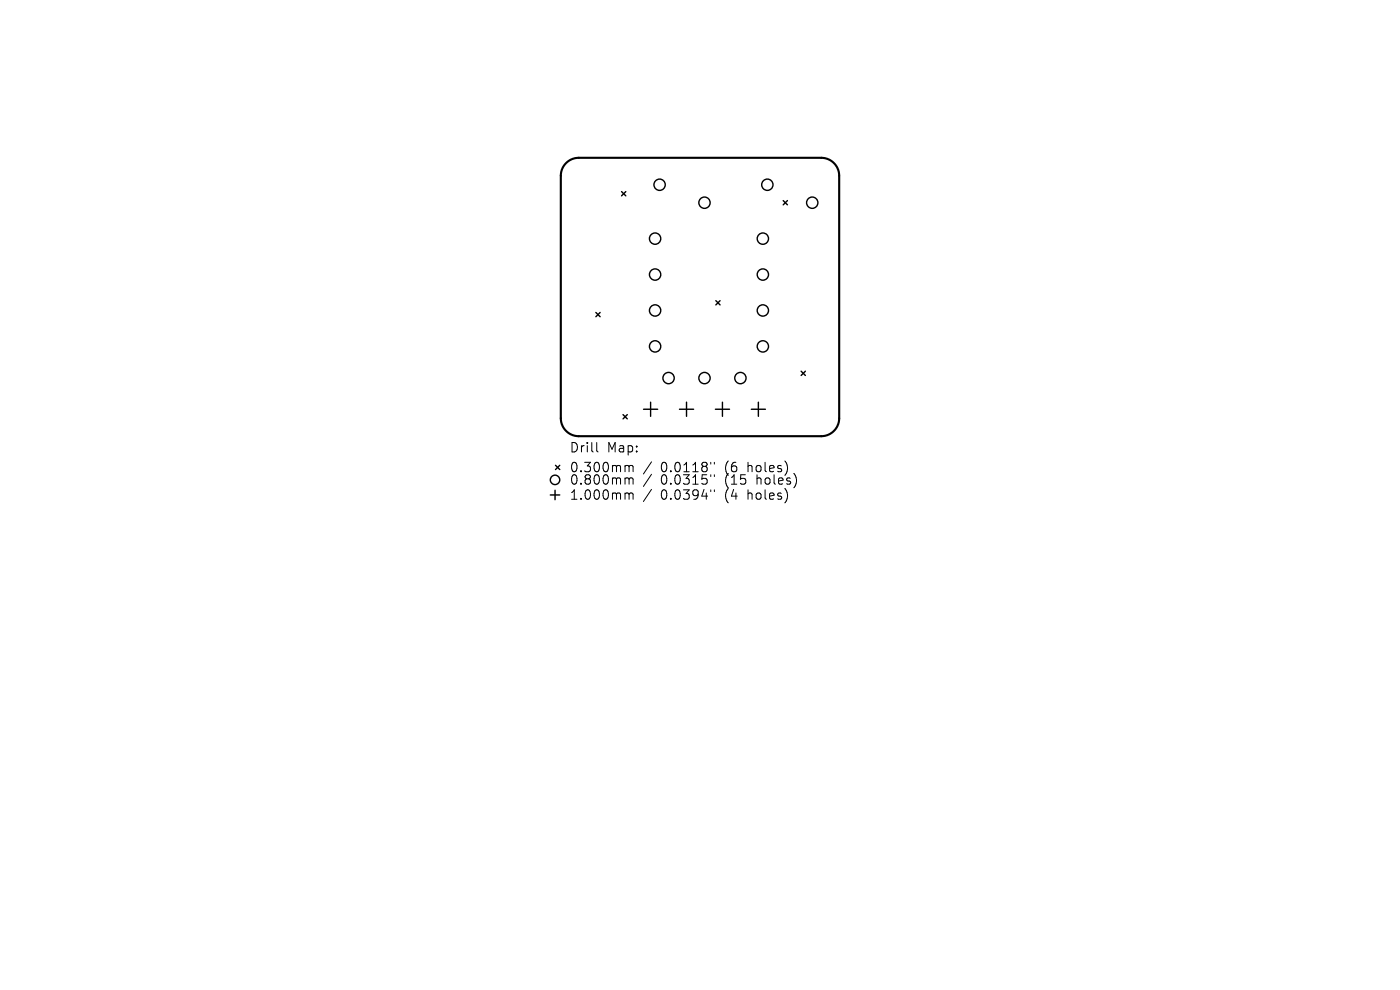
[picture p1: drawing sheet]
<svg xmlns="http://www.w3.org/2000/svg" width="297mm" height="210mm" viewBox="0 0 297 210" stroke-linecap="round" stroke-linejoin="round" font-family="sans-serif">
<defs><g id="words">
<g font-size="2.8">
<text x="120.7" y="96.3">Drill</text>
<text x="120.7" y="100.5">0.300mm</text>
<text x="128.8" y="96.3">Map:</text>
<text x="140.2" y="100.5">0.0118&quot;</text>
<text x="153.9" y="100.5">(6</text>
<text x="158.9" y="100.5">holes)</text>
<text x="120.7" y="103.1">0.800mm</text>
<text x="120.7" y="106.3">1.000mm</text>
<text x="140.2" y="103.1">0.0315&quot;</text>
<text x="140.2" y="106.3">0.0394&quot;</text>
<text x="153.9" y="103.1">(15</text>
<text x="153.9" y="106.3">(4</text>
<text x="158.9" y="106.3">holes)</text>
<text x="160.8" y="103.1">holes)</text>
</g>
</g></defs>
<path d="M120.1 34.6a3.8 3.8 0 0 1 2.7-1.1h51.4a3.8 3.8 0 0 1 3.8 3.8v51.4a3.8 3.8 0 0 1-3.8 3.8h-51.4a3.8 3.8 0 0 1-3.8-3.8v-51.4a3.8 3.8 0 0 1 1.1-2.7z" fill="none" stroke="#000" stroke-width=".45"/>
<g fill="none" stroke="#000" stroke-width=".3">
<path d="M131.9 40.6l.9 .9M132.8 40.6l-.9 .9M166.1 42.5l.9 .9M167 42.5l-.9 .9M126.4 66.3l.9 .9M127.3 66.3l-.9 .9M151.9 63.8l.9 .9M152.8 63.8l-.9 .9M170 78.7l.9 .9M170.9 78.7l-.9 .9M117.8 98.7l.9 .9M118.7 98.7l-.9 .9"/>
<path d="M132.2 88l.9 .9M133.1 88l-.9 .9M136.5 86.8h3M138 85.3v3M144.1 86.8h3M145.6 85.3v3M151.8 86.8h3M153.3 85.3v3M159.4 86.8h3M160.9 85.3v3M116.7 105h2M117.7 104v2"/>
<circle cx="139.9" cy="39.2" r="1.2"/>
<circle cx="162.8" cy="39.2" r="1.2"/>
<circle cx="139" cy="50.6" r="1.2"/>
<circle cx="139" cy="58.2" r="1.2"/>
<circle cx="149.5" cy="43" r="1.2"/>
<circle cx="161.8" cy="50.6" r="1.2"/>
<circle cx="161.8" cy="58.2" r="1.2"/>
<circle cx="172.3" cy="43" r="1.2"/>
<circle cx="139" cy="73.5" r="1.2"/>
<circle cx="139" cy="65.9" r="1.2"/>
<circle cx="161.8" cy="65.9" r="1.2"/>
<circle cx="161.8" cy="73.5" r="1.2"/>
<circle cx="141.8" cy="80.2" r="1.2"/>
<circle cx="149.5" cy="80.2" r="1.2"/>
<circle cx="157.1" cy="80.2" r="1.2"/>
<circle cx="117.7" cy="101.8" r="1"/>
</g>
<g fill="none" stroke="#000" stroke-width=".21">
<path d="M126.6 93.9v1.7l.3 .3M132.9 98.7h.3l.3 .3M133.5 99l.2-.3 .5 .1 .1 1.3M133.5 99v1.1M138.2 98l-1.7 2.5M150.8 98.1v.4M151.5 98.1v.4M132.9 101.4l.5 .1 .1 .2M132.9 104.6h.3l.3 .3M133.5 101.7v1M133.5 104.9v1M133.5 101.7l.2-.3 .5 .1 .1 1.2"/>
<path d="M133.5 104.9l.2-.3 .5 .1 .1 1.2M138.2 100.6l-1.7 2.6M138.2 103.8l-1.7 2.6M150.8 100.7v.4M150.8 103.9v.4M151.5 100.7v.4M151.5 103.9v.4"/>
</g>
<use href="#words"/>
</svg>
